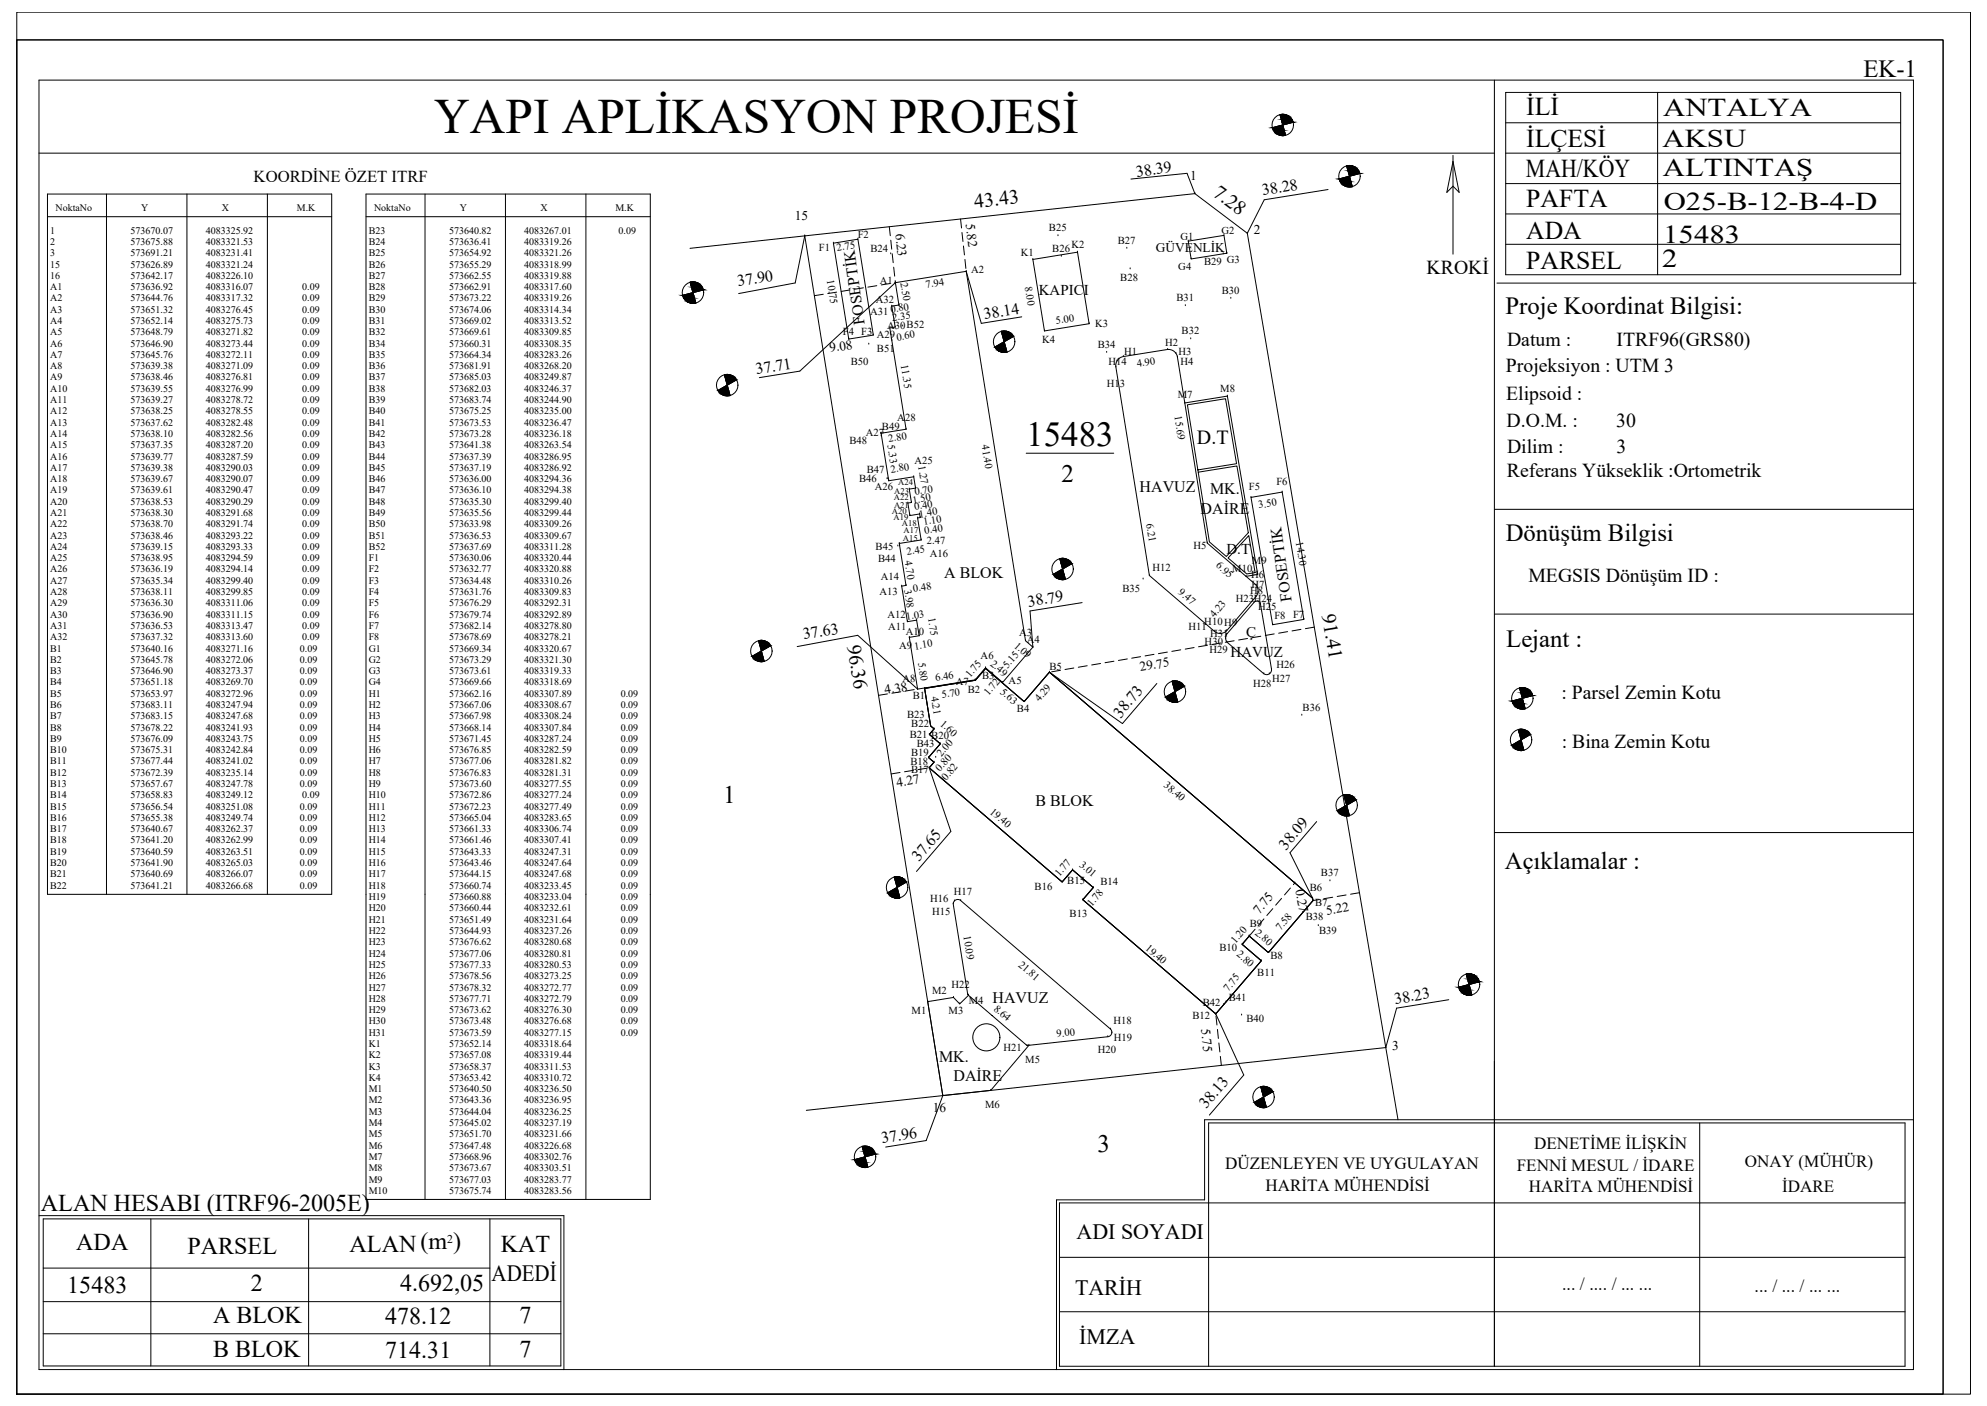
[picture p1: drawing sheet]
<svg xmlns="http://www.w3.org/2000/svg" width="1189mm" height="841mm" viewBox="0 0 1189 841" stroke-linecap="round" stroke-linejoin="round" font-family="sans-serif">
<defs><g id="words">
<text font-size="29.6" x="260" y="79">YAPI APLİKASYON PROJESİ</text>
<text font-size="20.9" x="614" y="267">15483</text>
<g font-size="15.4">
<text x="913" y="69">İLİ</text>
<text x="995" y="69">ANTALYA</text>
<text x="913" y="88">İLÇESİ</text>
<text x="995" y="88">AKSU</text>
<text x="913" y="106">MAH/KÖY</text>
<text x="995" y="105">ALTINTAŞ</text>
<text x="913" y="124">PAFTA</text>
<text x="995" y="125">O25-B-12-B-4-D</text>
<text x="913" y="143">ADA</text>
<text x="995" y="145">15483</text>
<text x="913" y="161">PARSEL</text>
<text x="995" y="160">2</text>
</g>
<g font-size="15">
<text x="635" y="288">2</text>
<text x="433" y="480">1</text>
<text x="657" y="689">3</text>
</g>
<g font-size="14.8">
<text x="1115" y="46">EK-1</text>
<text x="901" y="188">Proje Koordinat Bilgisi:</text>
<text x="901" y="324">Dönüşüm Bilgisi</text>
<text x="901" y="387">Lejant :</text>
<text x="900" y="520">Açıklamalar :</text>
</g>
<g font-size="14.4">
<text x="24" y="724">ALAN HESABI (ITRF96-2005E)</text>
<text x="46" y="748">ADA</text>
<text x="209" y="749">ALAN(m )</text>
<text x="300" y="749">KAT</text>
<text x="112" y="750">PARSEL</text>
<text x="40" y="773">15483</text>
<text x="150" y="772">2</text>
<text x="239" y="772">4.692,05</text>
<text x="127" y="791">A BLOK</text>
<text x="311" y="792">7</text>
<text x="230" y="792">478.12</text>
<text x="127" y="811">B BLOK</text>
<text x="230" y="812">714.31</text>
<text x="311" y="812">7</text>
</g>
<text font-size="14" x="294" y="766">ADEDİ</text>
<g font-size="13.1">
<text x="644" y="741">ADI SOYADI</text>
<text x="643" y="775">TARİH</text>
<text x="646" y="804">İMZA</text>
</g>
<g font-size="12">
<text x="725" y="116" transform="rotate(37 725 116)">7.28</text>
<text x="583" y="124" transform="rotate(-6 583 124)">43.43</text>
<text x="716" y="265">D.T</text>
<text x="791" y="368" transform="rotate(80 791 368)">91.41</text>
<text x="507" y="386" transform="rotate(81 507 386)">96.36</text>
</g>
<g font-size="11.8">
<text x="854" y="164">KROKİ</text>
<text x="902" y="207">Datum :</text>
<text x="967" y="207">ITRF96(GRS80)</text>
<text x="901" y="223">Projeksiyon : UTM 3</text>
<text x="901" y="239">Elipsoid :</text>
<text x="901" y="256">D.O.M. :</text>
<text x="967" y="256">30</text>
<text x="902" y="271">Dilim :</text>
<text x="967" y="271">3</text>
<text x="902" y="286">Referans Yükseklik :Ortometrik</text>
<text x="914" y="348">MEGSIS Dönüşüm ID :</text>
<text x="934" y="418">: Parsel Zemin Kotu</text>
<text x="934" y="447">: Bina Zemin Kotu</text>
</g>
<g font-size="10.7">
<text x="935" y="772">... / .... / ... ...</text>
<text x="1050" y="773">... / ... / ... ...</text>
</g>
<g font-size="10.2">
<text x="918" y="687">DENETİME İLİŞKİN</text>
<text x="733" y="699">DÜZENLEYEN VE UYGULAYAN</text>
<text x="908" y="700">FENNİ MESUL / İDARE</text>
<text x="1044" y="698">ONAY (MÜHÜR)</text>
<text x="757" y="712">HARİTA MÜHENDİSİ</text>
<text x="915" y="713">HARİTA MÜHENDİSİ</text>
<text x="1066" y="713">İDARE</text>
</g>
<text font-size="10" x="152" y="109">KOORDİNE ÖZET ITRF</text>
<g font-size="9.6">
<text x="680" y="106" transform="rotate(-9 680 106)">38.39</text>
<text x="756" y="117" transform="rotate(-9 756 117)">38.28</text>
<text x="442" y="171" transform="rotate(-9 442 171)">37.90</text>
<text x="589" y="191" transform="rotate(-9 589 191)">38.14</text>
<text x="518" y="194" transform="rotate(-98 518 194)">FOSEPTİK</text>
<text x="453" y="224" transform="rotate(-9 453 224)">37.71</text>
<text x="682" y="294">HAVUZ</text>
<text x="724" y="296">MK.</text>
<text x="718" y="307">DAİRE</text>
<text x="565" y="346">A BLOK</text>
<text x="773" y="359" transform="rotate(-98 773 359)">FOSEPTİK</text>
<text x="615" y="363" transform="rotate(-9 615 363)">38.79</text>
<text x="481" y="382" transform="rotate(-9 481 382)">37.63</text>
<text x="670" y="430" transform="rotate(-49 670 430)">38.73</text>
<text x="620" y="482">B BLOK</text>
<text x="769" y="509" transform="rotate(-49 769 509)">38.09</text>
<text x="550" y="516" transform="rotate(-49 550 516)">37.65</text>
<text x="594" y="600">HAVUZ</text>
<text x="835" y="600" transform="rotate(-9 835 600)">38.23</text>
<text x="562" y="635">MK.</text>
<text x="571" y="647">DAİRE</text>
<text x="722" y="664" transform="rotate(-49 722 664)">38.13</text>
<text x="528" y="684" transform="rotate(-9 528 684)">37.96</text>
</g>
<g font-size="9">
<text x="621" y="176">KAPICI</text>
<text x="734" y="331">D.T</text>
<text x="746" y="381">Ç</text>
<text x="736" y="393">HAVUZ</text>
</g>
<g font-size="8">
<text x="712" y="108">1</text>
<text x="476" y="132">15</text>
<text x="578" y="134" transform="rotate(84 578 134)">5.82</text>
<text x="536" y="140" transform="rotate(84 536 140)">6.23</text>
<text x="750" y="140">2</text>
<text x="692" y="151">GÜVENLİK</text>
<text x="497" y="211" transform="rotate(-9 497 211)">9.08</text>
<text x="682" y="402" transform="rotate(-10 682 402)">29.75</text>
<text x="530" y="415" transform="rotate(-9 530 415)">4.38</text>
<text x="537" y="470" transform="rotate(-9 537 470)">4.27</text>
<text x="775" y="532" transform="rotate(80 775 532)">0.27</text>
<text x="753" y="547" transform="rotate(-49 753 547)">7.75</text>
<text x="794" y="547" transform="rotate(-10 794 547)">5.22</text>
<text x="719" y="616" transform="rotate(84 719 616)">5.75</text>
<text x="833" y="628">3</text>
<text x="558" y="665">16</text>
</g>
<text font-size="7.1" x="268" y="744">2</text>
<g font-size="6.4">
<text x="513" y="142">F2</text>
<text x="628" y="138">B25</text>
<text x="706" y="143">G1</text>
<text x="731" y="140">G2</text>
<text x="641" y="148">K2</text>
<text x="669" y="146">B27</text>
<text x="490" y="150">F1</text>
<text x="501" y="150" transform="rotate(-9 501 150)">2.75</text>
<text x="521" y="151">B24</text>
<text x="611" y="153">K1</text>
<text x="630" y="151">B26</text>
<text x="705" y="161">G4</text>
<text x="720" y="159">B29 G3</text>
<text x="495" y="168" transform="rotate(81 495 168)">10.75</text>
<text x="581" y="163">A2</text>
<text x="526" y="170">A1</text>
<text x="539" y="169" transform="rotate(81 539 169)">2.50</text>
<text x="554" y="172" transform="rotate(-9 554 172)">7.94</text>
<text x="613" y="172" transform="rotate(81 613 172)">8.00</text>
<text x="670" y="168">B28</text>
<text x="731" y="176">B30</text>
<text x="524" y="181">A32</text>
<text x="704" y="180">B31</text>
<text x="521" y="188">A31</text>
<text x="533" y="187" transform="rotate(-9 533 187)">0.80</text>
<text x="534" y="192" transform="rotate(-5 534 192)">2.35</text>
<text x="531" y="197">A30B52</text>
<text x="632" y="194" transform="rotate(-9 632 194)">5.00</text>
<text x="655" y="196">K3</text>
<text x="504" y="200">F4 F3</text>
<text x="525" y="202">A29</text>
<text x="537" y="204" transform="rotate(-9 537 204)">0.60</text>
<text x="707" y="200">B32</text>
<text x="623" y="205">K4</text>
<text x="657" y="208">B34</text>
<text x="697" y="207">H2</text>
<text x="525" y="210">B51</text>
<text x="673" y="212">H1</text>
<text x="705" y="212">H3</text>
<text x="509" y="219">B50</text>
<text x="539" y="218" transform="rotate(81 539 218)">11.35</text>
<text x="663" y="218">H14</text>
<text x="681" y="219" transform="rotate(-9 681 219)">4.90</text>
<text x="706" y="218">H4</text>
<text x="662" y="231">H13</text>
<text x="705" y="238">M7</text>
<text x="730" y="234">M8</text>
<text x="703" y="249" transform="rotate(81 703 249)">15.69</text>
<text x="528" y="257">B49</text>
<text x="537" y="252">A28</text>
<text x="518" y="261">A27</text>
<text x="508" y="265">B48</text>
<text x="531" y="266" transform="rotate(81 531 266)">5.33</text>
<text x="532" y="264" transform="rotate(-9 532 264)">2.80</text>
<text x="587" y="266" transform="rotate(81 587 266)">41.40</text>
<text x="547" y="277">A25</text>
<text x="549" y="279" transform="rotate(81 549 279)">1.27</text>
<text x="519" y="283">B47</text>
<text x="533" y="283" transform="rotate(-9 533 283)">2.80</text>
<text x="514" y="289">B46</text>
<text x="523" y="293">A26</text>
<text x="747" y="293">F5</text>
<text x="764" y="290">F6</text>
<text x="547" y="296" transform="rotate(-9 547 296)">0.70</text>
<text x="546" y="301" transform="rotate(-10 546 301)">1.50</text>
<text x="547" y="305" transform="rotate(-9 547 305)">0.40</text>
<text x="753" y="304" transform="rotate(-10 753 304)">3.50</text>
<text x="550" y="310" transform="rotate(-9 550 310)">1.40</text>
<text x="553" y="314" transform="rotate(-9 553 314)">1.10</text>
<text x="686" y="313" transform="rotate(81 686 313)">6.21</text>
<text x="553" y="319" transform="rotate(-9 553 319)">0.40</text>
<text x="524" y="329">B45</text>
<text x="555" y="325" transform="rotate(-1 555 325)">2.47</text>
<text x="714" y="328">H5</text>
<text x="775" y="324" transform="rotate(80 775 324)">14.30</text>
<text x="541" y="336" transform="rotate(81 541 336)">4.70</text>
<text x="543" y="332" transform="rotate(-9 543 332)">2.45</text>
<text x="556" y="333">A16</text>
<text x="525" y="336">B44</text>
<text x="690" y="342">H12</text>
<text x="727" y="339" transform="rotate(41 727 339)">6.95</text>
<text x="749" y="337">M9</text>
<text x="527" y="347">A14</text>
<text x="737" y="342">M10</text>
<text x="749" y="346">H6</text>
<text x="541" y="353" transform="rotate(81 541 353)">3.98</text>
<text x="547" y="354" transform="rotate(-9 547 354)">0.48</text>
<text x="672" y="354">B35</text>
<text x="749" y="351">H7</text>
<text x="526" y="356">A13</text>
<text x="705" y="355" transform="rotate(41 705 355)">9.47</text>
<text x="748" y="355">H8</text>
<text x="739" y="360">H23H24</text>
<text x="753" y="365">H25</text>
<text x="531" y="370">A12</text>
<text x="542" y="371" transform="rotate(-9 542 371)">1.03</text>
<text x="555" y="370" transform="rotate(81 555 370)">1.75</text>
<text x="727" y="370" transform="rotate(-49 727 370)">4.23</text>
<text x="762" y="371">F8 F7</text>
<text x="531" y="377">A11</text>
<text x="711" y="377">H11</text>
<text x="721" y="374">H10H9</text>
<text x="542" y="380">A10</text>
<text x="610" y="381">A3</text>
<text x="724" y="381">H31</text>
<text x="538" y="388">A9</text>
<text x="547" y="389" transform="rotate(-9 547 389)">1.10</text>
<text x="606" y="387" transform="rotate(41 606 387)">1.09</text>
<text x="614" y="384">A4</text>
<text x="721" y="386">H30</text>
<text x="587" y="394">A6</text>
<text x="724" y="391">H29</text>
<text x="549" y="397" transform="rotate(81 549 397)">5.80</text>
<text x="592" y="398" transform="rotate(41 592 398)">2.49</text>
<text x="603" y="400" transform="rotate(-49 603 400)">5.15</text>
<text x="628" y="401">B5</text>
<text x="764" y="400">H26</text>
<text x="540" y="408">A8</text>
<text x="560" y="407" transform="rotate(-9 560 407)">6.46</text>
<text x="580" y="406" transform="rotate(-49 580 406)">1.75</text>
<text x="588" y="406">B3</text>
<text x="572" y="410">A7</text>
<text x="604" y="409">A5</text>
<text x="750" y="411">H28</text>
<text x="761" y="408">H27</text>
<text x="546" y="418">B1</text>
<text x="557" y="417" transform="rotate(81 557 417)">4.21</text>
<text x="564" y="418" transform="rotate(-9 564 418)">5.70</text>
<text x="579" y="414">B2</text>
<text x="591" y="416" transform="rotate(-49 591 416)">1.72</text>
<text x="598" y="414" transform="rotate(41 598 414)">5.63</text>
<text x="608" y="426">B4</text>
<text x="622" y="420" transform="rotate(-49 622 420)">4.29</text>
<text x="779" y="425">B36</text>
<text x="543" y="430">B23</text>
<text x="545" y="435">B22</text>
<text x="562" y="434" transform="rotate(41 562 434)">1.60</text>
<text x="544" y="441">B21 B20</text>
<text x="549" y="447">B43</text>
<text x="545" y="452">B19</text>
<text x="563" y="453" transform="rotate(-49 563 453)">2.00</text>
<text x="545" y="457">B18</text>
<text x="562" y="462" transform="rotate(-47 562 462)">0.80</text>
<text x="545" y="462">B17</text>
<text x="566" y="467" transform="rotate(-49 566 467)">0.82</text>
<text x="696" y="470" transform="rotate(41 696 470)">38.40</text>
<text x="592" y="486" transform="rotate(41 592 486)">19.40</text>
<text x="645" y="518" transform="rotate(40 645 518)">3.01</text>
<text x="634" y="525" transform="rotate(-49 634 525)">1.77</text>
<text x="790" y="524">B37</text>
<text x="619" y="532">B16</text>
<text x="639" y="529">B15</text>
<text x="658" y="530">B14</text>
<text x="784" y="533">B6</text>
<text x="556" y="540">H16</text>
<text x="571" y="535">H17</text>
<text x="653" y="543" transform="rotate(-49 653 543)">1.78</text>
<text x="787" y="542">B7</text>
<text x="558" y="547">H15</text>
<text x="640" y="548">B13</text>
<text x="781" y="551">B38</text>
<text x="748" y="555">B9</text>
<text x="766" y="557" transform="rotate(-49 766 557)">7.58</text>
<text x="576" y="560" transform="rotate(81 576 560)">10.09</text>
<text x="751" y="559" transform="rotate(41 751 559)">2.80</text>
<text x="789" y="559">B39</text>
<text x="685" y="568" transform="rotate(41 685 568)">19.40</text>
<text x="730" y="569">B10</text>
<text x="739" y="565" transform="rotate(-49 739 565)">1.20</text>
<text x="740" y="571" transform="rotate(41 740 571)">2.80</text>
<text x="760" y="574">B8</text>
<text x="609" y="578" transform="rotate(41 609 578)">21.81</text>
<text x="752" y="584">B11</text>
<text x="569" y="591">H22</text>
<text x="735" y="593" transform="rotate(-49 735 593)">7.75</text>
<text x="558" y="595">M2</text>
<text x="735" y="599">B41</text>
<text x="580" y="601">M4</text>
<text x="594" y="604" transform="rotate(41 594 604)">8.64</text>
<text x="720" y="602">B42</text>
<text x="545" y="607">M1</text>
<text x="568" y="606">M3</text>
<text x="713" y="609">B12</text>
<text x="746" y="611">B40</text>
<text x="666" y="613">H18</text>
<text x="632" y="620" transform="rotate(-6 632 620)">9.00</text>
<text x="666" y="623">H19</text>
<text x="600" y="629">H21</text>
<text x="657" y="630">H20</text>
<text x="613" y="636">M5</text>
<text x="589" y="663">M6</text>
</g>
<g font-size="6">
<text x="33" y="126">NoktaNo</text>
<text x="85" y="126">Y</text>
<text x="133" y="126">X</text>
<text x="178" y="126">M.K</text>
<text x="224" y="126">NoktaNo</text>
<text x="275" y="126">Y</text>
<text x="323" y="126">X</text>
<text x="368" y="126">M.K</text>
<text x="30" y="140">1</text>
<text x="78" y="140">573670.07</text>
<text x="123" y="140">4083325.92</text>
<text x="221" y="140">B23</text>
<text x="269" y="140">573640.82</text>
<text x="314" y="140">4083267.01</text>
<text x="370" y="140">0.09</text>
<text x="30" y="147">2</text>
<text x="78" y="147">573675.88</text>
<text x="123" y="147">4083321.53</text>
<text x="221" y="147">B24</text>
<text x="269" y="147">573636.41</text>
<text x="314" y="147">4083319.26</text>
<text x="30" y="153">3</text>
<text x="78" y="153">573691.21</text>
<text x="123" y="153">4083231.41</text>
<text x="221" y="153">B25</text>
<text x="269" y="153">573654.92</text>
<text x="314" y="153">4083321.26</text>
<text x="30" y="160">15</text>
<text x="78" y="160">573626.89</text>
<text x="123" y="160">4083321.24</text>
<text x="221" y="160">B26</text>
<text x="269" y="160">573655.29</text>
<text x="314" y="160">4083318.99</text>
<text x="30" y="167">16</text>
<text x="78" y="167">573642.17</text>
<text x="123" y="167">4083226.10</text>
<text x="221" y="167">B27</text>
<text x="269" y="167">573662.55</text>
<text x="314" y="167">4083319.88</text>
<text x="30" y="174">A1</text>
<text x="78" y="174">573636.92</text>
<text x="123" y="174">4083316.07</text>
<text x="181" y="174">0.09</text>
<text x="221" y="174">B28</text>
<text x="269" y="174">573662.91</text>
<text x="314" y="174">4083317.60</text>
<text x="30" y="180">A2</text>
<text x="78" y="180">573644.76</text>
<text x="123" y="180">4083317.32</text>
<text x="181" y="180">0.09</text>
<text x="221" y="180">B29</text>
<text x="269" y="180">573673.22</text>
<text x="314" y="180">4083319.26</text>
<text x="30" y="187">A3</text>
<text x="78" y="187">573651.32</text>
<text x="123" y="187">4083276.45</text>
<text x="181" y="187">0.09</text>
<text x="221" y="187">B30</text>
<text x="269" y="187">573674.06</text>
<text x="314" y="187">4083314.34</text>
<text x="30" y="194">A4</text>
<text x="78" y="194">573652.14</text>
<text x="123" y="194">4083275.73</text>
<text x="181" y="194">0.09</text>
<text x="221" y="194">B31</text>
<text x="269" y="194">573669.02</text>
<text x="314" y="194">4083313.52</text>
<text x="30" y="201">A5</text>
<text x="78" y="201">573648.79</text>
<text x="123" y="201">4083271.82</text>
<text x="181" y="201">0.09</text>
<text x="221" y="201">B32</text>
<text x="269" y="201">573669.61</text>
<text x="314" y="201">4083309.85</text>
<text x="30" y="207">A6</text>
<text x="78" y="207">573646.90</text>
<text x="123" y="207">4083273.44</text>
<text x="181" y="207">0.09</text>
<text x="221" y="207">B34</text>
<text x="269" y="207">573660.31</text>
<text x="314" y="207">4083308.35</text>
<text x="30" y="214">A7</text>
<text x="78" y="214">573645.76</text>
<text x="123" y="214">4083272.11</text>
<text x="181" y="214">0.09</text>
<text x="221" y="214">B35</text>
<text x="269" y="214">573664.34</text>
<text x="314" y="214">4083283.26</text>
<text x="30" y="221">A8</text>
<text x="78" y="221">573639.38</text>
<text x="123" y="221">4083271.09</text>
<text x="181" y="221">0.09</text>
<text x="221" y="221">B36</text>
<text x="269" y="221">573681.91</text>
<text x="314" y="221">4083268.20</text>
<text x="30" y="228">A9</text>
<text x="78" y="228">573638.46</text>
<text x="123" y="228">4083276.81</text>
<text x="181" y="228">0.09</text>
<text x="221" y="228">B37</text>
<text x="269" y="228">573685.03</text>
<text x="314" y="228">4083249.87</text>
<text x="30" y="234">A10</text>
<text x="78" y="234">573639.55</text>
<text x="123" y="234">4083276.99</text>
<text x="181" y="234">0.09</text>
<text x="221" y="234">B38</text>
<text x="269" y="234">573682.03</text>
<text x="314" y="234">4083246.37</text>
<text x="30" y="241">A11</text>
<text x="78" y="241">573639.27</text>
<text x="123" y="241">4083278.72</text>
<text x="181" y="241">0.09</text>
<text x="221" y="241">B39</text>
<text x="269" y="241">573683.74</text>
<text x="314" y="241">4083244.90</text>
<text x="30" y="248">A12</text>
<text x="78" y="248">573638.25</text>
<text x="123" y="248">4083278.55</text>
<text x="181" y="248">0.09</text>
<text x="221" y="248">B40</text>
<text x="269" y="248">573675.25</text>
<text x="314" y="248">4083235.00</text>
<text x="30" y="255">A13</text>
<text x="78" y="255">573637.62</text>
<text x="123" y="255">4083282.48</text>
<text x="181" y="255">0.09</text>
<text x="221" y="255">B41</text>
<text x="269" y="255">573673.53</text>
<text x="314" y="255">4083236.47</text>
<text x="30" y="261">A14</text>
<text x="78" y="261">573638.10</text>
<text x="123" y="261">4083282.56</text>
<text x="181" y="261">0.09</text>
<text x="221" y="261">B42</text>
<text x="269" y="261">573673.28</text>
<text x="314" y="261">4083236.18</text>
<text x="30" y="268">A15</text>
<text x="78" y="268">573637.35</text>
<text x="123" y="268">4083287.20</text>
<text x="181" y="268">0.09</text>
<text x="221" y="268">B43</text>
<text x="269" y="268">573641.38</text>
<text x="314" y="268">4083263.54</text>
<text x="30" y="275">A16</text>
<text x="78" y="275">573639.77</text>
<text x="123" y="275">4083287.59</text>
<text x="181" y="275">0.09</text>
<text x="221" y="275">B44</text>
<text x="269" y="275">573637.39</text>
<text x="314" y="275">4083286.95</text>
<text x="30" y="282">A17</text>
<text x="78" y="282">573639.38</text>
<text x="123" y="282">4083290.03</text>
<text x="181" y="282">0.09</text>
<text x="221" y="282">B45</text>
<text x="269" y="282">573637.19</text>
<text x="314" y="282">4083286.92</text>
<text x="30" y="288">A18</text>
<text x="78" y="288">573639.67</text>
<text x="123" y="288">4083290.07</text>
<text x="181" y="288">0.09</text>
<text x="221" y="288">B46</text>
<text x="269" y="288">573636.00</text>
<text x="314" y="288">4083294.36</text>
<text x="30" y="295">A19</text>
<text x="78" y="295">573639.61</text>
<text x="123" y="295">4083290.47</text>
<text x="181" y="295">0.09</text>
<text x="221" y="295">B47</text>
<text x="269" y="295">573636.10</text>
<text x="314" y="295">4083294.38</text>
<text x="30" y="302">A20</text>
<text x="78" y="302">573638.53</text>
<text x="123" y="302">4083290.29</text>
<text x="181" y="302">0.09</text>
<text x="221" y="302">B48</text>
<text x="269" y="302">573635.30</text>
<text x="314" y="302">4083299.40</text>
<text x="30" y="309">A21</text>
<text x="78" y="309">573638.30</text>
<text x="123" y="309">4083291.68</text>
<text x="181" y="309">0.09</text>
<text x="221" y="309">B49</text>
<text x="269" y="309">573635.56</text>
<text x="314" y="309">4083299.44</text>
<text x="30" y="315">A22</text>
<text x="78" y="315">573638.70</text>
<text x="123" y="315">4083291.74</text>
<text x="181" y="315">0.09</text>
<text x="221" y="315">B50</text>
<text x="269" y="315">573633.98</text>
<text x="314" y="315">4083309.26</text>
<text x="30" y="322">A23</text>
<text x="78" y="322">573638.46</text>
<text x="123" y="322">4083293.22</text>
<text x="181" y="322">0.09</text>
<text x="221" y="322">B51</text>
<text x="269" y="322">573636.53</text>
<text x="314" y="322">4083309.67</text>
<text x="30" y="329">A24</text>
<text x="78" y="329">573639.15</text>
<text x="123" y="329">4083293.33</text>
<text x="181" y="329">0.09</text>
<text x="221" y="329">B52</text>
<text x="269" y="329">573637.69</text>
<text x="314" y="329">4083311.28</text>
<text x="30" y="336">A25</text>
<text x="78" y="336">573638.95</text>
<text x="123" y="336">4083294.59</text>
<text x="181" y="336">0.09</text>
<text x="221" y="336">F1</text>
<text x="269" y="336">573630.06</text>
<text x="314" y="336">4083320.44</text>
<text x="30" y="342">A26</text>
<text x="78" y="342">573636.19</text>
<text x="123" y="342">4083294.14</text>
<text x="181" y="342">0.09</text>
<text x="221" y="342">F2</text>
<text x="269" y="342">573632.77</text>
<text x="314" y="342">4083320.88</text>
<text x="30" y="349">A27</text>
<text x="78" y="349">573635.34</text>
<text x="123" y="349">4083299.40</text>
<text x="181" y="349">0.09</text>
<text x="221" y="349">F3</text>
<text x="269" y="349">573634.48</text>
<text x="314" y="349">4083310.26</text>
<text x="30" y="356">A28</text>
<text x="78" y="356">573638.11</text>
<text x="123" y="356">4083299.85</text>
<text x="181" y="356">0.09</text>
<text x="221" y="356">F4</text>
<text x="269" y="356">573631.76</text>
<text x="314" y="356">4083309.83</text>
<text x="30" y="363">A29</text>
<text x="78" y="363">573636.30</text>
<text x="123" y="363">4083311.06</text>
<text x="181" y="363">0.09</text>
<text x="221" y="363">F5</text>
<text x="269" y="363">573676.29</text>
<text x="314" y="363">4083292.31</text>
<text x="30" y="369">A30</text>
<text x="78" y="369">573636.90</text>
<text x="123" y="369">4083311.15</text>
<text x="181" y="369">0.09</text>
<text x="221" y="369">F6</text>
<text x="269" y="369">573679.74</text>
<text x="314" y="369">4083292.89</text>
<text x="30" y="376">A31</text>
<text x="78" y="376">573636.53</text>
<text x="123" y="376">4083313.47</text>
<text x="181" y="376">0.09</text>
<text x="221" y="376">F7</text>
<text x="269" y="376">573682.14</text>
<text x="314" y="376">4083278.80</text>
<text x="30" y="383">A32</text>
<text x="78" y="383">573637.32</text>
<text x="123" y="383">4083313.60</text>
<text x="181" y="383">0.09</text>
<text x="221" y="383">F8</text>
<text x="269" y="383">573678.69</text>
<text x="314" y="383">4083278.21</text>
<text x="30" y="390">B1</text>
<text x="78" y="390">573640.16</text>
<text x="123" y="390">4083271.16</text>
<text x="179" y="390">0.09</text>
<text x="221" y="390">G1</text>
<text x="269" y="390">573669.34</text>
<text x="314" y="390">4083320.67</text>
<text x="30" y="396">B2</text>
<text x="78" y="396">573645.78</text>
<text x="123" y="396">4083272.06</text>
<text x="179" y="396">0.09</text>
<text x="221" y="396">G2</text>
<text x="269" y="396">573673.29</text>
<text x="314" y="396">4083321.30</text>
<text x="30" y="403">B3</text>
<text x="78" y="403">573646.90</text>
<text x="123" y="403">4083273.37</text>
<text x="179" y="403">0.09</text>
<text x="221" y="403">G3</text>
<text x="269" y="403">573673.61</text>
<text x="314" y="403">4083319.33</text>
<text x="30" y="410">B4</text>
<text x="78" y="410">573651.18</text>
<text x="123" y="410">4083269.70</text>
<text x="179" y="410">0.09</text>
<text x="221" y="410">G4</text>
<text x="269" y="410">573669.66</text>
<text x="314" y="410">4083318.69</text>
<text x="30" y="417">B5</text>
<text x="78" y="417">573653.97</text>
<text x="123" y="417">4083272.96</text>
<text x="179" y="417">0.09</text>
<text x="221" y="417">H1</text>
<text x="269" y="417">573662.16</text>
<text x="314" y="417">4083307.89</text>
<text x="371" y="417">0.09</text>
<text x="30" y="423">B6</text>
<text x="78" y="423">573683.11</text>
<text x="123" y="423">4083247.94</text>
<text x="179" y="423">0.09</text>
<text x="221" y="423">H2</text>
<text x="269" y="423">573667.06</text>
<text x="314" y="423">4083308.67</text>
<text x="371" y="423">0.09</text>
<text x="30" y="430">B7</text>
<text x="78" y="430">573683.15</text>
<text x="123" y="430">4083247.68</text>
<text x="179" y="430">0.09</text>
<text x="221" y="430">H3</text>
<text x="269" y="430">573667.98</text>
<text x="314" y="430">4083308.24</text>
<text x="371" y="430">0.09</text>
<text x="30" y="437">B8</text>
<text x="78" y="437">573678.22</text>
<text x="123" y="437">4083241.93</text>
<text x="179" y="437">0.09</text>
<text x="221" y="437">H4</text>
<text x="269" y="437">573668.14</text>
<text x="314" y="437">4083307.84</text>
<text x="371" y="437">0.09</text>
<text x="30" y="444">B9</text>
<text x="78" y="444">573676.09</text>
<text x="123" y="444">4083243.75</text>
<text x="179" y="444">0.09</text>
<text x="221" y="444">H5</text>
<text x="269" y="444">573671.45</text>
<text x="314" y="444">4083287.24</text>
<text x="371" y="444">0.09</text>
<text x="30" y="451">B10</text>
<text x="78" y="451">573675.31</text>
<text x="123" y="451">4083242.84</text>
<text x="179" y="451">0.09</text>
<text x="221" y="451">H6</text>
<text x="269" y="451">573676.85</text>
<text x="314" y="451">4083282.59</text>
<text x="371" y="451">0.09</text>
<text x="30" y="457">B11</text>
<text x="78" y="457">573677.44</text>
<text x="123" y="457">4083241.02</text>
<text x="179" y="457">0.09</text>
<text x="221" y="457">H7</text>
<text x="269" y="457">573677.06</text>
<text x="314" y="457">4083281.82</text>
<text x="371" y="457">0.09</text>
<text x="30" y="464">B12</text>
<text x="78" y="464">573672.39</text>
<text x="123" y="464">4083235.14</text>
<text x="179" y="464">0.09</text>
<text x="221" y="464">H8</text>
<text x="269" y="464">573676.83</text>
<text x="314" y="464">4083281.31</text>
<text x="371" y="464">0.09</text>
<text x="30" y="471">B13</text>
<text x="78" y="471">573657.67</text>
<text x="123" y="471">4083247.78</text>
<text x="179" y="471">0.09</text>
<text x="221" y="471">H9</text>
<text x="269" y="471">573673.60</text>
<text x="314" y="471">4083277.55</text>
<text x="371" y="471">0.09</text>
<text x="30" y="478">B14</text>
<text x="78" y="478">573658.83</text>
<text x="123" y="478">4083249.12</text>
<text x="181" y="478">0.09</text>
<text x="221" y="478">H10</text>
<text x="269" y="478">573672.86</text>
<text x="314" y="478">4083277.24</text>
<text x="371" y="478">0.09</text>
<text x="30" y="484">B15</text>
<text x="78" y="484">573656.54</text>
<text x="123" y="484">4083251.08</text>
<text x="179" y="484">0.09</text>
<text x="221" y="484">H11</text>
<text x="269" y="484">573672.23</text>
<text x="314" y="484">4083277.49</text>
<text x="371" y="484">0.09</text>
<text x="30" y="491">B16</text>
<text x="78" y="491">573655.38</text>
<text x="123" y="491">4083249.74</text>
<text x="179" y="491">0.09</text>
<text x="221" y="491">H12</text>
<text x="269" y="491">573665.04</text>
<text x="314" y="491">4083283.65</text>
<text x="371" y="491">0.09</text>
<text x="30" y="498">B17</text>
<text x="78" y="498">573640.67</text>
<text x="123" y="498">4083262.37</text>
<text x="179" y="498">0.09</text>
<text x="221" y="498">H13</text>
<text x="269" y="498">573661.33</text>
<text x="314" y="498">4083306.74</text>
<text x="371" y="498">0.09</text>
<text x="30" y="505">B18</text>
<text x="78" y="505">573641.20</text>
<text x="123" y="505">4083262.99</text>
<text x="179" y="505">0.09</text>
<text x="221" y="505">H14</text>
<text x="269" y="505">573661.46</text>
<text x="314" y="505">4083307.41</text>
<text x="371" y="505">0.09</text>
<text x="30" y="511">B19</text>
<text x="78" y="511">573640.59</text>
<text x="123" y="511">4083263.51</text>
<text x="179" y="511">0.09</text>
<text x="221" y="511">H15</text>
<text x="269" y="511">573643.33</text>
<text x="314" y="511">4083247.31</text>
<text x="371" y="511">0.09</text>
<text x="30" y="518">B20</text>
<text x="78" y="518">573641.90</text>
<text x="123" y="518">4083265.03</text>
<text x="179" y="518">0.09</text>
<text x="221" y="518">H16</text>
<text x="269" y="518">573643.46</text>
<text x="314" y="518">4083247.64</text>
<text x="371" y="518">0.09</text>
<text x="30" y="525">B21</text>
<text x="78" y="525">573640.69</text>
<text x="123" y="525">4083266.07</text>
<text x="179" y="525">0.09</text>
<text x="221" y="525">H17</text>
<text x="269" y="525">573644.15</text>
<text x="314" y="525">4083247.68</text>
<text x="371" y="525">0.09</text>
<text x="30" y="532">B22</text>
<text x="78" y="532">573641.21</text>
<text x="123" y="532">4083266.68</text>
<text x="179" y="532">0.09</text>
<text x="221" y="532">H18</text>
<text x="269" y="532">573660.74</text>
<text x="314" y="532">4083233.45</text>
<text x="371" y="532">0.09</text>
<text x="221" y="538">H19</text>
<text x="269" y="538">573660.88</text>
<text x="314" y="538">4083233.04</text>
<text x="371" y="538">0.09</text>
<text x="221" y="545">H20</text>
<text x="269" y="545">573660.44</text>
<text x="314" y="545">4083232.61</text>
<text x="371" y="545">0.09</text>
<text x="221" y="552">H21</text>
<text x="269" y="552">573651.49</text>
<text x="314" y="552">4083231.64</text>
<text x="371" y="552">0.09</text>
<text x="221" y="559">H22</text>
<text x="269" y="559">573644.93</text>
<text x="314" y="559">4083237.26</text>
<text x="371" y="559">0.09</text>
<text x="221" y="565">H23</text>
<text x="269" y="565">573676.62</text>
<text x="314" y="565">4083280.68</text>
<text x="371" y="565">0.09</text>
<text x="221" y="572">H24</text>
<text x="269" y="572">573677.06</text>
<text x="314" y="572">4083280.81</text>
<text x="371" y="572">0.09</text>
<text x="221" y="579">H25</text>
<text x="269" y="579">573677.33</text>
<text x="314" y="579">4083280.53</text>
<text x="371" y="579">0.09</text>
<text x="221" y="586">H26</text>
<text x="269" y="586">573678.56</text>
<text x="314" y="586">4083273.25</text>
<text x="371" y="586">0.09</text>
<text x="221" y="592">H27</text>
<text x="269" y="592">573678.32</text>
<text x="314" y="592">4083272.77</text>
<text x="371" y="592">0.09</text>
<text x="221" y="599">H28</text>
<text x="269" y="599">573677.71</text>
<text x="314" y="599">4083272.79</text>
<text x="371" y="599">0.09</text>
<text x="221" y="606">H29</text>
<text x="269" y="606">573673.62</text>
<text x="314" y="606">4083276.30</text>
<text x="371" y="606">0.09</text>
<text x="221" y="613">H30</text>
<text x="269" y="613">573673.48</text>
<text x="314" y="613">4083276.68</text>
<text x="371" y="613">0.09</text>
<text x="221" y="620">H31</text>
<text x="269" y="620">573673.59</text>
<text x="314" y="620">4083277.15</text>
<text x="371" y="620">0.09</text>
<text x="221" y="626">K1</text>
<text x="269" y="626">573652.14</text>
<text x="314" y="626">4083318.64</text>
<text x="221" y="633">K2</text>
<text x="269" y="633">573657.08</text>
<text x="314" y="633">4083319.44</text>
<text x="221" y="640">K3</text>
<text x="269" y="640">573658.37</text>
<text x="314" y="640">4083311.53</text>
<text x="221" y="647">K4</text>
<text x="269" y="647">573653.42</text>
<text x="314" y="647">4083310.72</text>
<text x="221" y="653">M1</text>
<text x="269" y="653">573640.50</text>
<text x="314" y="653">4083236.50</text>
<text x="221" y="660">M2</text>
<text x="269" y="660">573643.36</text>
<text x="314" y="660">4083236.95</text>
<text x="221" y="667">M3</text>
<text x="269" y="667">573644.04</text>
<text x="314" y="667">4083236.25</text>
<text x="221" y="674">M4</text>
<text x="269" y="674">573645.02</text>
<text x="314" y="674">4083237.19</text>
<text x="221" y="680">M5</text>
<text x="269" y="680">573651.70</text>
<text x="314" y="680">4083231.66</text>
<text x="221" y="687">M6</text>
<text x="269" y="687">573647.48</text>
<text x="314" y="687">4083226.68</text>
<text x="221" y="694">M7</text>
<text x="269" y="694">573668.96</text>
<text x="314" y="694">4083302.76</text>
<text x="221" y="701">M8</text>
<text x="269" y="701">573673.67</text>
<text x="314" y="701">4083303.51</text>
<text x="221" y="707">M9</text>
<text x="269" y="707">573677.03</text>
<text x="314" y="707">4083283.77</text>
<text x="221" y="714">M10</text>
<text x="269" y="714">573675.74</text>
<text x="314" y="714">4083283.56</text>
</g>
<g font-size="5.2">
<text x="537" y="290">A24</text>
<text x="535" y="299">A22</text>
<text x="535" y="296">A23</text>
<text x="535" y="304">A21</text>
<text x="534" y="307">A20</text>
<text x="535" y="311">A19</text>
<text x="540" y="315">A18</text>
<text x="540" y="323">A15</text>
<text x="541" y="319">A17</text>
</g>
</g></defs>
<!-- layer: PARSEL_HAT -->
<path d="M481 141l-68 8M481 141l234-25 31 24 83 487M481 141l83 514M829 627l7 43M829 627l-265 28M564 655l-82 9" fill="none" stroke="#000" stroke-width=".6"/>
<!-- layer: ADA_NO -->
<path d="M614 271h52" fill="none" stroke="#000" stroke-width=".6"/>
<!-- layer: BLOK_YAZI_SABIT -->
<path d="M869 93v59M869 97l4 18-4-4-3 4zM23 727h314v92M26 729h310v88h-310zM90 729v88M185 729v88M293 729v88M26 759h267M26 779h310M26 798h310" fill="none" stroke="#000" stroke-width=".6"/>
<!-- layer: BLOK_CERCEVE -->
<path d="M23 48h1122v771h-1122zM894 48v769M23 92h871" fill="none" stroke="#000" stroke-width=".6"/>
<!-- layer: BLOK_HAT -->
<g fill="none" stroke="#000" stroke-width=".6">
<path d="M901 55h236v109h-236zM992 55v109M901 73h236M901 92h236M901 110h236M901 128h236M901 146h236M896 169h250M894 305h251M894 367h251M894 498h251M894 635v182"/>
<path d="M1017 672v145M1145 670h-424v48h-89v101M1140 720h-506v97h506v-145h-417v145M634 752h506M634 785h506"/>
</g>
<!-- layer: BLOK_DOLGU_KIRMIZI -->
<g fill="none" stroke="#000" stroke-width=".6">
<path d="M766 69l3 12M774 73l-13 3M806 99l3 13M814 104l-13 3M413 169l2 6M415 175l1 6M415 175l-7 2M421 173l-6 2M909 411l2 7M911 418l2 6M911 418l-6 1M917 416l-6 2"/>
<path d="M877 583l2 6M879 589l2 6M879 589l-6 2M885 587l-6 2M516 686l2 6M518 692l1 6M518 692l-7 2M524 690l-6 2"/>
<circle cx="767" cy="75" r="6"/>
<circle cx="807" cy="105" r="6"/>
<circle cx="415" cy="175" r="6"/>
<circle cx="911" cy="418" r="6"/>
<circle cx="879" cy="589" r="6"/>
<circle cx="518" cy="692" r="6"/>
</g>
<!-- layer: PARSEL_YAZI -->
<path d="M761 76l7-1 1 6a6 6 0 0 1-8-5zM766 69a6 6 0 0 1 8 4l-6 2zM806 99a6 6 0 0 1 8 5l-7 1zM801 107l6-2 2 7a6 6 0 0 1-8-5zM408 177l7-2 1 6a6 6 0 0 1-8-4zM413 169a6 6 0 0 1 8 4l-6 2zM905 419l6-1 2 6a6 6 0 0 1-8-5zM909 411a6 6 0 0 1 8 5l-6 2zM873 591l6-2 2 6a6 6 0 0 1-8-4zM877 583a6 6 0 0 1 8 4l-6 2zM511 694l7-2 1 6a6 6 0 0 1-8-4zM516 686a6 6 0 0 1 8 4l-6 2z" fill="none" stroke="#000" stroke-width=".6"/>
<g fill="#000" stroke="#000" stroke-width=".6">
<path d="M767 72h6l1 1zM766 69h3zM761 76l7-1v1zM764 80h5v1zM806 99h3zM804 111h5v1zM807 102h6l1 2zM801 107l6-2 1 2zM414 172h6l1 1zM413 169h3zM408 177l7-2v2zM411 181h5z"/>
<path d="M910 414h6l1 2zM909 411h4zM905 419l6-1v1zM908 423h4l1 1zM876 594h4l1 1zM878 586h7v1zM877 583h4zM873 591l6-2v2zM514 698h5zM517 689h6l1 1zM516 686h3zM511 694l7-2v2z"/>
<path d="M767 72v1h7zM767 73h7l-6 2z"/>
<path d="M761 76l7 2v-2zM761 76l7 2h-6z"/>
<path d="M762 78l7 1-1-1zM762 78l7 1h-6z"/>
<path d="M763 79l6 1v-1zM763 79l6 1h-5z"/>
<path d="M766 69h5h-2zM766 69h5h-5z"/>
<path d="M766 69l6 1-1-1zM766 69l6 1h-6z"/>
<path d="M766 70l7 2-1-2zM766 70l7 2h-6z"/>
<path d="M764 80l2 1h3zM766 81h3z"/>
<path d="M806 99l5 1-2-1zM806 99l5 1h-5z"/>
<path d="M806 100l6 1-1-1zM806 100l6 1h-6z"/>
<path d="M804 111l2 1h3zM806 112h3z"/>
<path d="M807 102v2h7zM807 104h7l-7 1z"/>
<path d="M801 107l7 2v-2zM801 107l7 2h-6z"/>
<path d="M802 109l7 1-1-1zM802 109l7 1h-6z"/>
<path d="M803 110l6 1v-1zM803 110l6 1h-5z"/>
<path d="M806 101l7 1-1-1zM806 101l7 1h-6z"/>
<path d="M414 172v1h7zM414 173h7l-6 2z"/>
<path d="M408 177l8 1-1-1zM408 177l8 1h-7z"/>
<path d="M409 178l7 2v-2zM409 178l7 2h-6z"/>
<path d="M410 180l6 1v-1zM410 180l6 1h-5z"/>
<path d="M413 169h5h-2zM413 169h5h-5z"/>
<path d="M413 169l6 2-1-2zM413 169l6 2h-6z"/>
<path d="M413 171l7 1-1-1zM413 171l7 1h-6z"/>
<path d="M411 181h2h3zM413 181h3z"/>
<path d="M910 414v2h7zM910 416h7l-6 2z"/>
<path d="M905 419l7 2-1-2zM905 419l7 2h-7z"/>
<path d="M909 411l5 1-1-1zM909 411l5 1h-5z"/>
<path d="M909 412l6 1-1-1zM909 412l6 1h-5z"/>
<path d="M910 413l6 1-1-1zM910 413l6 1h-6z"/>
<path d="M908 423l1 1h4zM909 424h4z"/>
<path d="M905 421l7 1v-1zM905 421l7 1h-6z"/>
<path d="M906 422l6 1v-1zM906 422l6 1h-4z"/>
<path d="M876 594l1 1h4zM877 595h4z"/>
<path d="M878 586l1 1h6zM879 587h6l-6 2z"/>
<path d="M873 591l7 1-1-1zM873 591l7 1h-7z"/>
<path d="M873 592l7 1v-1zM873 592l7 1h-6z"/>
<path d="M874 593l6 1v-1zM874 593l6 1h-4z"/>
<path d="M877 583h5h-1zM877 583h5h-5z"/>
<path d="M877 583l6 1-1-1zM877 583l6 1h-5z"/>
<path d="M878 584l7 2-2-2zM878 584l7 2h-7z"/>
<path d="M514 698h2h3zM516 698h3z"/>
<path d="M517 689v1h7zM517 690h7l-6 2z"/>
<path d="M511 694l7 1v-1zM511 694l7 1h-6z"/>
<path d="M512 695l7 2-1-2zM512 695l7 2h-6z"/>
<path d="M513 697l6 1v-1zM513 697l6 1h-5z"/>
<path d="M516 686h5h-2zM516 686h5h-5z"/>
<path d="M516 686l6 1-1-1zM516 686l6 1h-6z"/>
<path d="M516 687l7 2-1-2zM516 687l7 2h-6z"/>
</g>
<!-- layer: BLOK_YAZI_DEGSK -->
<g fill="none" stroke="#000" stroke-width=".6">
<path d="M599 198l2 6M601 204l1 7M601 204l-6 4M606 201l-5 3M433 224l2 6M435 230l2 7M435 230l-5 4M441 227l-6 3M634 334l2 6M641 337l-5 3M636 340l1 7M636 340l-6 4"/>
<path d="M454 383l3 13M461 386l-11 7M701 408l4 12M709 411l-12 6M908 436l2 7M916 439l-6 4M910 443l2 6M910 443l-6 3M804 475l2 7M811 478l-5 4M806 482l1 6M806 482l-6 3"/>
<path d="M535 525l3 12M542 528l-11 6M754 650l2 6M756 656l2 6M756 656l-6 3M762 653l-6 3"/>
<circle cx="601" cy="204" r="6"/>
<circle cx="435" cy="230" r="6"/>
<circle cx="636" cy="340" r="6"/>
<circle cx="456" cy="389" r="6"/>
<circle cx="703" cy="414" r="6"/>
<circle cx="910" cy="443" r="6"/>
<circle cx="806" cy="482" r="6"/>
<circle cx="537" cy="531" r="6"/>
<circle cx="756" cy="656" r="6"/>
</g>
<!-- layer: BLOK_DOLGU_MAVI -->
<g fill="none" stroke="#000" stroke-width=".6">
<path d="M599 198a6 6 0 0 1 7 3l-5 3zM595 208l6-4 1 7a6 6 0 0 1-7-3zM430 234l5-4 2 7a6 6 0 0 1-7-3zM433 224a6 6 0 0 1 8 3l-6 3zM634 334a6 6 0 0 1 7 3l-5 3zM630 344l6-4 1 7a6 6 0 0 1-7-3zM450 393l6-4 1 7a6 6 0 0 1-7-3zM454 383a6 6 0 0 1 7 3l-5 3zM697 417l6-3 2 6a6 6 0 0 1-8-3zM701 408a6 6 0 0 1 8 3l-6 3zM908 436a7 7 0 0 1 8 3l-6 4zM904 446l6-3 2 6a7 7 0 0 1-8-3z"/>
<path d="M804 475a6 6 0 0 1 7 3l-5 4zM800 485l6-3 1 6a6 6 0 0 1-7-3zM531 534l6-3 1 6a6 6 0 0 1-7-3zM535 525a6 6 0 0 1 7 3l-5 3zM750 659l6-3 2 6a6 6 0 0 1-8-3zM754 650a6 6 0 0 1 8 3l-6 3z"/>
</g>
<g fill="#000" stroke="#000" stroke-width=".6">
<path d="M600 200h5l1 1zM599 198h3zM598 210h4v1zM595 208l6-4 1 4zM432 236h5v1zM434 226h6l1 1zM433 224h4zM430 234l5-4 1 4zM635 336h5l1 1zM634 334h3zM633 346h4v1zM630 344l6-4 1 4z"/>
<path d="M452 395h5v1zM454 385h6l1 1zM454 383h3zM450 393l6-4v4zM700 419h4l1 1zM702 409h6l1 2zM701 408h4zM697 417l6-3 1 3zM909 438h6l1 1zM908 436h4zM907 448h5v1zM904 446l6-3 1 3z"/>
<path d="M805 477h5l1 1zM804 475h3zM803 487h4v1zM800 485l6-3 1 3zM534 536h4v1zM536 526h5l1 2zM535 525h3zM531 534l6-3 1 3zM755 652h6l1 1zM754 650h4zM750 659l6-3 1 3zM753 662h5z"/>
<path d="M600 200v1h6zM600 201h6l-5 3z"/>
<path d="M599 198l5 1-2-1zM599 198l5 1h-5z"/>
<path d="M599 199l6 1-1-1zM599 199l6 1h-5z"/>
<path d="M598 210l1 1h3zM599 211h3z"/>
<path d="M595 208l7 1v-1zM595 208l7 1h-6z"/>
<path d="M596 209l6 1v-1zM596 209l6 1h-4z"/>
<path d="M432 236l1 1h4zM433 237h4z"/>
<path d="M434 226v1h7zM434 227h7l-6 3z"/>
<path d="M430 234l6 1v-1zM430 234l6 1h-5z"/>
<path d="M431 235l6 1-1-1zM431 235l6 1h-5z"/>
<path d="M433 224l5 1-1-1zM433 224l5 1h-4z"/>
<path d="M434 225l6 1-2-1zM434 225l6 1h-6z"/>
<path d="M635 336v1h6zM635 337h6l-5 3z"/>
<path d="M634 334l5 1-2-1zM634 334l5 1h-5z"/>
<path d="M634 335l6 1-1-1zM634 335l6 1h-5z"/>
<path d="M633 346l1 1h3zM634 347h3z"/>
<path d="M630 344l7 1v-1zM630 344l7 1h-6z"/>
<path d="M631 345l6 1v-1zM631 345l6 1h-4z"/>
<path d="M452 395l2 1h3zM454 396h3z"/>
<path d="M454 385l1 1h6zM455 386h6l-5 3z"/>
<path d="M450 393l7 1-1-1zM450 393l7 1h-6z"/>
<path d="M451 394l6 1v-1zM451 394l6 1h-5z"/>
<path d="M454 383l5 1-2-1zM454 383l5 1h-5z"/>
<path d="M454 384l6 1-1-1zM454 384l6 1h-6z"/>
<path d="M700 419l1 1h4zM701 420h4z"/>
<path d="M702 409v2h7zM702 411h7l-6 3z"/>
<path d="M697 417l7 1v-1zM697 417l7 1h-6z"/>
<path d="M698 418l6 1v-1zM698 418l6 1h-4z"/>
<path d="M701 408h5h-1zM701 408h5h-4z"/>
<path d="M702 408l6 1-2-1zM702 408l6 1h-6z"/>
<path d="M909 438v1h7zM909 439h7l-6 4z"/>
<path d="M908 436l5 1-1-1zM908 436l5 1h-4z"/>
<path d="M909 437l6 1-2-1zM909 437l6 1h-6z"/>
<path d="M907 448l1 1h4zM908 449h4z"/>
<path d="M904 446l7 1v-1zM904 446l7 1h-5z"/>
<path d="M906 447l6 1-1-1zM906 447l6 1h-5z"/>
<path d="M805 477v1h6zM805 478h6l-5 4z"/>
<path d="M804 475l5 1-2-1zM804 475l5 1h-5z"/>
<path d="M804 476l6 1-1-1zM804 476l6 1h-5z"/>
<path d="M803 487l1 1h3zM804 488h3z"/>
<path d="M800 485l7 1v-1zM800 485l7 1h-6z"/>
<path d="M801 486l6 1v-1zM801 486l6 1h-4z"/>
<path d="M534 536l1 1h3zM535 537h3z"/>
<path d="M536 526v2h6zM536 528h6l-5 3z"/>
<path d="M531 534l7 1v-1zM531 534l7 1h-6z"/>
<path d="M532 535l6 1v-1zM532 535l6 1h-4z"/>
<path d="M535 525h5h-2zM535 525h5h-5z"/>
<path d="M535 525l6 1-1-1zM535 525l6 1h-5z"/>
<path d="M755 652v1h7zM755 653h7l-6 3z"/>
<path d="M750 659l7 2v-2zM750 659l7 2h-6z"/>
<path d="M754 650l5 1-1-1zM754 650l5 1h-4z"/>
<path d="M755 651l6 1-2-1zM755 651l6 1h-6z"/>
<path d="M753 662h1h4zM754 662h4z"/>
<path d="M751 661l7 1-1-1zM751 661l7 1h-5z"/>
</g>
<!-- layer: PARSEL_NOKTA -->
<path d="M715 116h.1M746 140h.1M481 141h.1M829 627h.1M564 655h.1" fill="none" stroke="#000" stroke-width=".6"/>
<!-- layer: 0 -->
<path d="M711 144l21-3 2 10-21 4zM553 412l31-5 6-7 23 20 15-18 157 135 1 2-27 31-12-10-4 5 12 10-28 31-79-68 6-7-12-11-6 8-80-69 3-3-3-3 7-8-7-6 3-3-2-2z" fill="none" stroke="#000" stroke-width=".6"/>
<!-- layer: BINA -->
<g fill="none" stroke="#000" stroke-width=".6">
<path d="M499 145l14-2 10 57-15 3zM618 155l27-4 7 43-27 4zM536 169l42-7 36 221 4 4-18 21-10-9-7 8-34 5-5-31 6-1-2-9-5 1-4-21 3-1-4-25 13-2-2-13h2l-1-3-6 1-1-7h2l-1-8 4-1-1-7-15 3-5-29 15-2-10-61h4l-2-13 4-1zM669 215l3-2 26-4a5 5 0 0 1 6 5l18 111 29 24a5 5 0 0 1 0 8l-17 20a5 5 0 0 1-7 1l-39-34-20-125v-2zM709 241l25-4 19 107-7 1M717 281l23-4-7-38-23 3 7 40M717 282l23-3 7 40-13 14-10-9zM748 298l19-4 13 77-19 3zM747 320l4 23h-5l-11-9zM750 360a2.3 2.3 0 0 1 4 1l7 39a3 3 0 0 1-2 3 3 3 0 0 1-3 0l-22-19-1-2 1-3zM553 412l31-5 6-7 23 20 15-18 157 135 1 2-27 31-12-10-4 5 12 10-28 31-79-68 6-7-12-11-6 8-80-69 3-3-3-3 7-8-7-6 3-3-2-2zM571 539a2.7 2.7 0 0 1 4 0l89 76a2.7 2.7 0 0 1 1 3 2.7 2.7 0 0 1-2 2l-49 5-35-30-9-54z"/>
<path d="M579 595l-5 5-4-3-15 2 9 56 29-3 23-27"/>
<circle cx="590" cy="621" r="8"/>
</g>
<!-- layer: ROL_DIK -->
<g fill="none" stroke="#000" stroke-width=".6">
<path d="M532 136l1 5M575 131v5M576 139v5M533 144l1 5M534 152v5M535 160v5M576 147l1 5M577 155l1 6M493 176l-6 1M501 175l-6 1M509 173l-6 1M517 172l-6 1"/>
<path d="M525 171l-6 1M533 170h-6M536 168v1h-1M762 379l-5 1M770 378l-5 1M778 376l-5 1M786 375l-5 1M642 400h-5M650 398l-5 1M658 397l-5 1M666 396h-5M674 394l-5 1"/>
<path d="M682 393l-5 1M690 391l-5 1M698 390l-5 1M706 389l-5 1M714 387l-5 1M722 386l-5 1M730 385l-5 1M738 383l-5 1M746 382l-5 1M754 381h-5M531 415l-5 1M539 414l-5 1"/>
<path d="M547 412l-5 1M635 401l-6 1M555 460h-6M539 462l-6 1M547 461l-6 1M789 538l-3 1M797 537l-5 1M805 535l-5 1M813 534l-5 1M728 608v5M728 616l1 5M729 624l1 5"/>
<path d="M730 632l1 5"/>
</g>
<!-- layer: BINA_NOKTA -->
<g fill="none" stroke="#000" stroke-width=".6">
<path d="M499 145h.1M513 143h.1M533 152h.1M618 155h.1M633 141h.1M635 153h.1M645 151h.1M674 149h.1M711 144h.1M713 155h.1M732 152h.1M732 141h.1"/>
<path d="M734 151h.1M536 169h.1M578 162h.1M676 161h.1M736 178h.1M532 196h.1M534 183h.1M536 196h.1M538 182h.1M540 195h.1M625 198h.1M652 194h.1"/>
<path d="M709 183h.1M508 203h.1M520 206h.1M523 200h.1M534 204h.1M662 211h.1M668 219h.1M668 216h.1M672 213h.1M699 209h.1M704 211h.1M704 214h.1"/>
<path d="M712 203h.1M734 237h.1M527 259h.1M528 259h.1M542 257h.1M709 241h.1M531 286h.1M532 288h.1M544 293h.1M547 285h.1M548 292h.1M748 298h.1"/>
<path d="M767 294h.1M543 301h.1M544 308h.1M545 301h.1M549 310h.1M550 307h.1M551 310h.1M537 327h.1M538 325h.1M538 326h.1M551 323h.1M722 325h.1"/>
<path d="M539 351h.1M542 350h.1M684 346h.1M688 344h.1M746 345h.1M751 357h.1M752 350h.1M753 344h.1M753 360h.1M753 354h.1M543 372h.1M548 371h.1"/>
<path d="M727 378h.1M730 379h.1M734 379h.1M734 377h.1M750 360h.1M754 361h.1M761 374h.1M780 371h.1M544 381h.1M550 380h.1M590 399h.1M590 400h.1"/>
<path d="M614 383h.1M618 387h.1M733 382h.1M734 384h.1M549 412h.1M553 412h.1M583 407h.1M584 407h.1M600 408h.1M613 420h.1M628 402h.1M756 403h.1"/>
<path d="M759 403h.1M761 401h.1M556 439h.1M557 434h.1M559 436h.1M779 428h.1M556 453h.1M556 459h.1M559 456h.1M560 453h.1M563 445h.1M571 539h.1"/>
<path d="M575 539h.1M636 528h.1M642 520h.1M648 538h.1M654 531h.1M785 537h.1M786 539h.1M796 527h.1M570 541h.1M747 560h.1M780 546h.1M789 554h.1"/>
<path d="M743 565h.1M755 575h.1M759 570h.1M555 599h.1M570 597h.1M579 595h.1M734 599h.1M574 600h.1M664 616h.1M665 618h.1M727 606h.1M732 601h.1"/>
<path d="M743 607h.1M614 625h.1M616 625h.1M663 620h.1M593 652h.1"/>
</g>
<!-- layer: KO_C -->
<path d="M28 116h170v419h-170zM64 116v419M112 116v419M160 116v419M219 116h170v601h-170zM254 116v601M302 116v601M351 116v601M28 130h170M219 130h170" fill="none" stroke="#000" stroke-width=".6"/>
<!-- layer: ROL_CEPHE -->
<g fill="none" stroke="#000" stroke-width=".6">
<path d="M677 107l33-3 5 12M795 113l-39 7-10 20M481 141l-5 28-34 7M536 169l-57 53-25 4M578 162l9 31 24-3M647 360l-31 5 2 22M477 387l36-7 36 32M628 402l44 31 20-24M556 459l13 38-21 24M788 491l-16 19 13 27M867 598l-31 5-7 24M727 606l17 37-20 24"/>
<path d="M564 655l-10 27-24 4"/>
</g>
<!-- layer: CIZPEN -->
<path d="M10 7h1169v827h-1169zM10 24h1153v810h-1153z" fill="none" stroke="#000" stroke-width=".6"/>
<!-- layer: BODRUM -->
<path d="M767 537l-4 4M772 531l-3 4M775 528h.1M775 528l-1 1M747 560h.1M751 556l-4 4M756 550l-3 4M762 544l-4 4" fill="none" stroke="#000" stroke-width=".6"/>
<use href="#words"/>
</svg>
